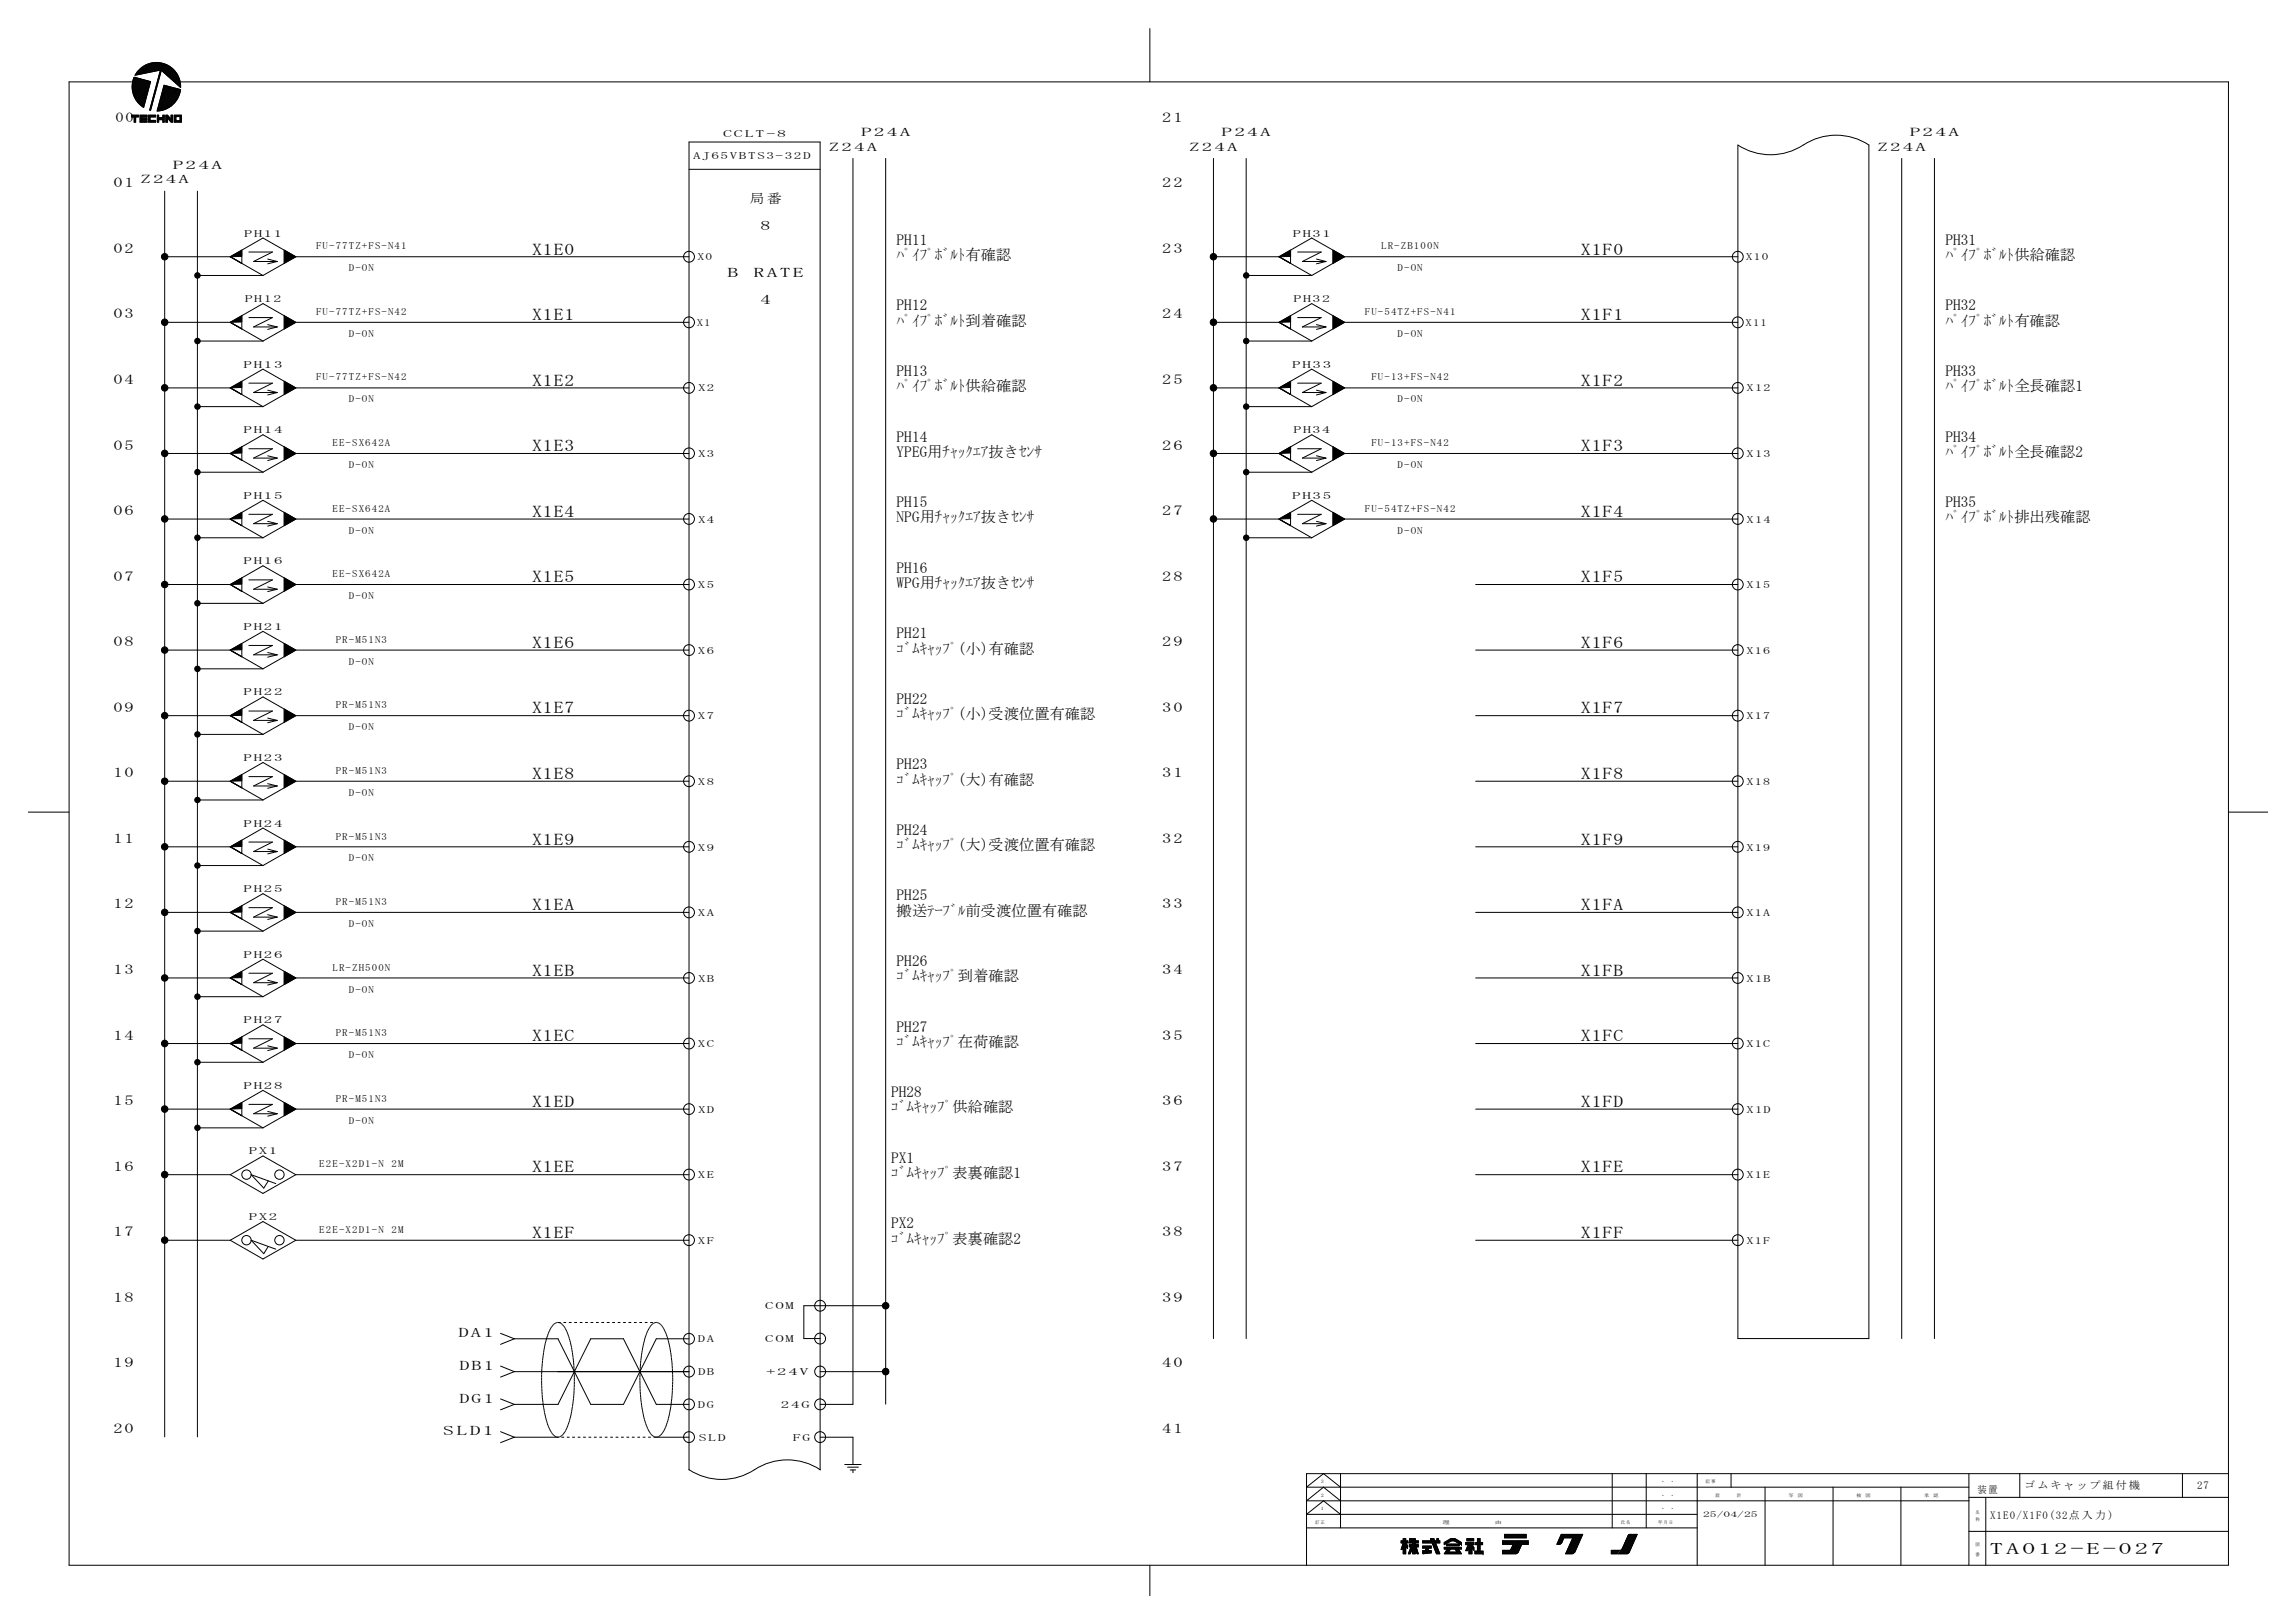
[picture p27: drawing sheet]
<svg xmlns="http://www.w3.org/2000/svg" width="420mm" height="297mm" viewBox="0 0 420 297" stroke-linecap="round" stroke-linejoin="round" font-family="sans-serif">
<defs><g id="words">
<g font-size="3">
<text x="97.4" y="46.6">X1E0</text>
<text x="289.4" y="46.6">X1F0</text>
<text x="97.4" y="58.6">X1E1</text>
<text x="289.4" y="58.6">X1F1</text>
<text x="97.4" y="70.6">X1E2</text>
<text x="289.4" y="70.6">X1F2</text>
<text x="97.4" y="82.6">X1E3</text>
<text x="289.4" y="82.6">X1F3</text>
<text x="97.4" y="94.6">X1E4</text>
<text x="289.4" y="94.6">X1F4</text>
<text x="97.4" y="106.6">X1E5</text>
<text x="289.4" y="106.6">X1F5</text>
<text x="97.4" y="118.6">X1E6</text>
<text x="289.4" y="118.6">X1F6</text>
<text x="97.4" y="130.6">X1E7</text>
<text x="289.4" y="130.6">X1F7</text>
<text x="97.4" y="142.6">X1E8</text>
<text x="289.4" y="142.6">X1F8</text>
<text x="97.4" y="154.6">X1E9</text>
<text x="289.4" y="154.6">X1F9</text>
<text x="97.4" y="166.6">X1EA</text>
<text x="289.4" y="166.6">X1FA</text>
<text x="97.4" y="178.6">X1EB</text>
<text x="289.4" y="178.6">X1FB</text>
<text x="97.4" y="190.6">X1EC</text>
<text x="289.4" y="190.6">X1FC</text>
<text x="97.4" y="202.6">X1ED</text>
<text x="289.4" y="202.6">X1FD</text>
<text x="97.4" y="214.6">X1EE</text>
<text x="289.4" y="214.6">X1FE</text>
<text x="97.4" y="226.6">X1EF</text>
<text x="289.4" y="226.6">X1FF</text>
</g>
<text font-size="2.9" x="364.3" y="284.4">TA0 12 -E -0 27</text>
<g font-size="2.8">
<text x="164.2" y="44.8">PH11</text>
<text x="164.2" y="47.6">ﾊﾟｲﾌﾟﾎﾞﾙﾄ有確認</text>
<text x="356.2" y="44.8">PH31</text>
<text x="356.2" y="47.6">ﾊﾟｲﾌﾟﾎﾞﾙﾄ供給確認</text>
<text x="164.2" y="56.8">PH12</text>
<text x="164.2" y="59.6">ﾊﾟｲﾌﾟﾎﾞﾙﾄ到着確認</text>
<text x="356.2" y="56.8">PH32</text>
<text x="356.2" y="59.6">ﾊﾟｲﾌﾟﾎﾞﾙﾄ有確認</text>
<text x="164.2" y="68.8">PH13</text>
<text x="164.2" y="71.6">ﾊﾟｲﾌﾟﾎﾞﾙﾄ供給確認</text>
<text x="356.2" y="68.8">PH33</text>
<text x="356.2" y="71.6">ﾊﾟｲﾌﾟﾎﾞﾙﾄ全長確認1</text>
<text x="164.2" y="80.8">PH14</text>
<text x="164.2" y="83.6">YPEG用ﾁｬｯｸｴｱ抜きｾﾝｻ</text>
<text x="356.2" y="80.8">PH34</text>
<text x="356.2" y="83.6">ﾊﾟｲﾌﾟﾎﾞﾙﾄ全長確認2</text>
<text x="164.2" y="92.8">PH15</text>
<text x="164.2" y="95.6">NPG用ﾁｬｯｸｴｱ抜きｾﾝｻ</text>
<text x="356.2" y="92.8">PH35</text>
<text x="356.2" y="95.6">ﾊﾟｲﾌﾟﾎﾞﾙﾄ排出残確認</text>
<text x="164.2" y="104.8">PH16</text>
<text x="164.2" y="107.6">WPG用ﾁｬｯｸｴｱ抜きｾﾝｻ</text>
<text x="164.2" y="116.8">PH21</text>
<text x="164.2" y="119.6">ｺﾞﾑｷｬｯﾌﾟ(小)有確認</text>
<text x="164.2" y="128.8">PH22</text>
<text x="164.2" y="131.6">ｺﾞﾑｷｬｯﾌﾟ(小)受渡位置有確認</text>
<text x="164.2" y="140.8">PH23</text>
<text x="164.2" y="143.6">ｺﾞﾑｷｬｯﾌﾟ(大)有確認</text>
<text x="164.2" y="152.8">PH24</text>
<text x="164.2" y="155.6">ｺﾞﾑｷｬｯﾌﾟ(大)受渡位置有確認</text>
<text x="164.2" y="164.8">PH25</text>
<text x="164.2" y="167.6">搬送ﾃｰﾌﾞﾙ前受渡位置有確認</text>
<text x="164.2" y="176.8">PH26</text>
<text x="164.2" y="179.6">ｺﾞﾑｷｬｯﾌﾟ到着確認</text>
<text x="164.2" y="188.8">PH27</text>
<text x="164.2" y="191.6">ｺﾞﾑｷｬｯﾌﾟ在荷確認</text>
<text x="163.2" y="200.8">PH28</text>
<text x="163.2" y="203.6">ｺﾞﾑｷｬｯﾌﾟ供給確認</text>
<text x="163.2" y="212.8">PX1</text>
<text x="163.2" y="215.6">ｺﾞﾑｷｬｯﾌﾟ表裏確認1</text>
<text x="163.2" y="224.8">PX2</text>
<text x="163.2" y="227.6">ｺﾞﾑｷｬｯﾌﾟ表裏確認2</text>
</g>
<g font-size="2.5">
<text x="21.2" y="22.3">00</text>
<text x="212.8" y="22.3">21</text>
<text x="20.8" y="34.3">01</text>
<text x="212.8" y="34.3">22</text>
<text x="20.8" y="46.3">02</text>
<text x="212.8" y="46.3">23</text>
<text x="20.8" y="58.3">03</text>
<text x="212.8" y="58.3">24</text>
<text x="20.8" y="70.3">04</text>
<text x="212.8" y="70.3">25</text>
<text x="20.8" y="82.3">05</text>
<text x="212.8" y="82.3">26</text>
<text x="20.8" y="94.3">06</text>
<text x="212.8" y="94.3">27</text>
<text x="20.8" y="106.3">07</text>
<text x="212.8" y="106.3">28</text>
<text x="20.8" y="118.3">08</text>
<text x="212.8" y="118.3">29</text>
<text x="20.8" y="130.3">09</text>
<text x="212.8" y="130.3">30</text>
<text x="20.8" y="142.3">10</text>
<text x="212.8" y="142.3">31</text>
<text x="20.8" y="154.3">11</text>
<text x="212.8" y="154.3">32</text>
<text x="20.8" y="166.3">12</text>
<text x="212.8" y="166.3">33</text>
<text x="20.8" y="178.3">13</text>
<text x="212.8" y="178.3">34</text>
<text x="20.8" y="190.3">14</text>
<text x="212.8" y="190.3">35</text>
<text x="20.8" y="202.3">15</text>
<text x="212.8" y="202.3">36</text>
<text x="20.8" y="214.3">16</text>
<text x="212.8" y="214.3">37</text>
<text x="20.8" y="226.3">17</text>
<text x="212.8" y="226.3">38</text>
<text x="20.8" y="238.3">18</text>
<text x="212.8" y="238.3">39</text>
<text x="20.8" y="250.3">19</text>
<text x="212.8" y="250.3">40</text>
<text x="20.8" y="262.3">20</text>
<text x="212.8" y="262.3">41</text>
</g>
<g font-size="2.4">
<text x="137.2" y="37.1">局 番</text>
<text x="139.2" y="42.1">8</text>
<text x="133.2" y="50.7">B</text>
<text x="138" y="50.7">RATE</text>
<text x="139.2" y="55.6">4</text>
<text x="83.9" y="244.7">DA1</text>
<text x="84.1" y="250.7">DB1</text>
<text x="84.1" y="256.7">DG1</text>
<text x="81.2" y="262.7">SLD1</text>
</g>
<g font-size="2.2">
<text x="151.7" y="27.6">Z 2 4 A</text>
<text x="157.6" y="24.9">P 2 4 A</text>
<text x="217.7" y="27.6">Z 2 4 A</text>
<text x="223.6" y="24.9">P 2 4 A</text>
<text x="343.7" y="27.6">Z 2 4 A</text>
<text x="349.6" y="24.9">P 2 4 A</text>
<text x="25.7" y="33.5">Z 2 4 A</text>
<text x="31.6" y="30.9">P 2 4 A</text>
</g>
<g font-size="2">
<text x="370.6" y="272.5">ゴ ム キ ャ ッ プ 組 付 機</text>
<text x="402.2" y="272.5">27</text>
<text x="364.4" y="278">X1E0/X1F0(32点 入 力 )</text>
</g>
<g font-size="1.8">
<text x="126.9" y="29">AJ65VBTS3-32D</text>
<text x="132.4" y="25.1">C C L T - 8</text>
<text x="44.7" y="43.3">P H11</text>
<text x="57.9" y="45.6">FU-77TZ+FS-N41</text>
<text x="127.7" y="47.6">X0</text>
<text x="236.7" y="43.3">P H31</text>
<text x="252.9" y="45.6">LR-ZB100N</text>
<text x="319.6" y="47.6">X10</text>
<text x="63.9" y="49.6">D-ON</text>
<text x="255.9" y="49.6">D-ON</text>
<text x="44.8" y="55.3">PH12</text>
<text x="57.9" y="57.6">FU-77TZ+FS-N42</text>
<text x="127.6" y="59.6">X1</text>
<text x="236.8" y="55.3">PH32</text>
<text x="249.9" y="57.6">FU-54TZ+FS-N41</text>
<text x="319.5" y="59.6">X11</text>
<text x="63.9" y="61.6">D-ON</text>
<text x="255.9" y="61.6">D-ON</text>
<text x="44.6" y="67.3">PH13</text>
<text x="57.9" y="69.6">FU-77TZ+FS-N42</text>
<text x="127.8" y="71.6">X2</text>
<text x="236.6" y="67.3">PH33</text>
<text x="251.1" y="69.6">FU-13+FS-N42</text>
<text x="319.7" y="71.6">X12</text>
<text x="63.9" y="73.6">D-ON</text>
<text x="255.9" y="73.6">D-ON</text>
<text x="44.6" y="79.3">PH14</text>
<text x="60.9" y="81.6">EE-SX642A</text>
<text x="127.8" y="83.7">X3</text>
<text x="236.8" y="79.3">PH34</text>
<text x="251.1" y="81.6">FU-13+FS-N42</text>
<text x="319.7" y="83.7">X13</text>
<text x="63.9" y="85.6">D-ON</text>
<text x="255.9" y="85.6">D-ON</text>
<text x="44.6" y="91.3">PH15</text>
<text x="60.9" y="93.6">EE-SX642A</text>
<text x="127.8" y="95.7">X4</text>
<text x="236.6" y="91.3">PH35</text>
<text x="249.9" y="93.6">FU-54TZ+FS-N42</text>
<text x="319.7" y="95.7">X14</text>
<text x="63.9" y="97.6">D-ON</text>
<text x="255.9" y="97.6">D-ON</text>
<text x="44.6" y="103.3">PH 1 6</text>
<text x="60.9" y="105.6">EE-SX642A</text>
<text x="127.8" y="107.7">X5</text>
<text x="319.7" y="107.7">X15</text>
<text x="63.9" y="109.6">D-ON</text>
<text x="44.6" y="115.3">PH 2 1</text>
<text x="61.5" y="117.6">PR-M51N3</text>
<text x="127.8" y="119.6">X6</text>
<text x="319.7" y="119.6">X16</text>
<text x="63.9" y="121.6">D-ON</text>
<text x="44.6" y="127.3">PH 2 2</text>
<text x="61.5" y="129.6">PR-M51N3</text>
<text x="127.8" y="131.6">X7</text>
<text x="319.7" y="131.6">X17</text>
<text x="63.9" y="133.6">D-ON</text>
<text x="44.6" y="139.3">PH 2 3</text>
<text x="61.5" y="141.6">PR-M51N3</text>
<text x="127.8" y="143.6">X8</text>
<text x="319.7" y="143.6">X18</text>
<text x="63.9" y="145.6">D-ON</text>
<text x="44.6" y="151.3">PH 2 4</text>
<text x="61.5" y="153.6">PR-M51N3</text>
<text x="127.8" y="155.7">X9</text>
<text x="319.7" y="155.7">X19</text>
<text x="63.9" y="157.6">D-ON</text>
<text x="44.6" y="163.3">PH 2 5</text>
<text x="61.5" y="165.7">PR-M51N3</text>
<text x="127.8" y="167.7">XA</text>
<text x="319.7" y="167.7">X1A</text>
<text x="63.9" y="169.7">D-ON</text>
<text x="44.6" y="175.3">PH26</text>
<text x="60.9" y="177.7">LR-ZH500N</text>
<text x="127.8" y="179.6">XB</text>
<text x="319.7" y="179.6">X1B</text>
<text x="63.9" y="181.7">D-ON</text>
<text x="44.6" y="187.3">PH 2 7</text>
<text x="61.5" y="189.7">PR-M51N3</text>
<text x="127.8" y="191.6">XC</text>
<text x="319.7" y="191.6">X1C</text>
<text x="63.9" y="193.7">D-ON</text>
<text x="44.6" y="199.3">PH28</text>
<text x="61.5" y="201.7">PR-M51N3</text>
<text x="127.8" y="203.6">XD</text>
<text x="319.7" y="203.6">X1D</text>
<text x="63.9" y="205.7">D-ON</text>
<text x="45.5" y="211.2">PX 1</text>
<text x="58.5" y="213.7">E2E-X2D1-N</text>
<text x="71.7" y="213.7">2M</text>
<text x="127.8" y="215.6">XE</text>
<text x="319.7" y="215.6">X1E</text>
<text x="45.5" y="223.2">PX 2</text>
<text x="58.5" y="225.7">E2E-X2D1-N</text>
<text x="71.7" y="225.7">2M</text>
<text x="127.8" y="227.6">XF</text>
<text x="319.7" y="227.6">X1F</text>
<text x="140.1" y="239.6">C O M</text>
<text x="127.8" y="245.7">DA</text>
<text x="140.1" y="245.6">C O M</text>
<text x="127.8" y="251.7">DB</text>
<text x="140.2" y="251.7">+ 2 4 V</text>
<text x="127.8" y="257.7">DG</text>
<text x="143" y="257.7">2 4G</text>
<text x="127.9" y="263.7">SLD</text>
<text x="145.2" y="263.7">FG</text>
<text x="362" y="273.2">装置</text>
</g>
<text font-size="1.5" x="311.8" y="277.6">25/04/25</text>
<g font-size=".9">
<text x="241.7" y="273.9">２</text>
<text x="241.7" y="271.5">３</text>
<text x="312.3" y="271.5">記 事</text>
<text x="314.1" y="273.9">設 　 　 　 計</text>
<text x="240.8" y="278.9">訂 正</text>
<text x="241.7" y="276.4">１</text>
<text x="264.1" y="278.9">理</text>
<text x="273.7" y="278.9">由</text>
<text x="296.7" y="278.9">氏 名</text>
<text x="303.6" y="278.9">年 月 日</text>
<text x="361.6" y="278.3">称</text>
<text x="361.6" y="277.1">名</text>
<text x="361.6" y="284.8">番</text>
<text x="361.6" y="283">図</text>
</g>
<g font-size=".8">
<text x="304" y="273.9">・</text>
<text x="304" y="271.5">・</text>
<text x="305.7" y="273.9">・</text>
<text x="305.7" y="271.5">・</text>
<text x="327.4" y="273.9">写</text>
<text x="329.1" y="273.9">図</text>
<text x="339.9" y="273.9">検</text>
<text x="341.5" y="273.9">図</text>
<text x="352.3" y="273.9">承</text>
<text x="354" y="273.9">認</text>
<text x="304" y="276.4">・</text>
<text x="305.7" y="276.4">・</text>
</g>
</g></defs>
<g fill="#000">
<path d="M42.2 47l2.1 1.2zM42.2 59l2.1 1.2zM42.2 47l2.1-1.2v1.1zM42.2 59l2.1-1.2v1.1zM52 45.8l2.2 1.2-2.2 1.2zM52 57.8l2.2 1.2-2.2 1.2zM234.2 47l2.1 1.2zM234.2 59l2.1 1.2zM234.2 47l2.1-1.2v1.1zM234.2 59l2.1-1.2v1.1zM244 45.8l2.2 1.2-2.2 1.2zM244 57.8l2.2 1.2-2.2 1.2z"/>
<path d="M42.2 71l2.1 1.2zM42.2 71l2.1-1.2v1.1zM52 69.8l2.2 1.2-2.2 1.2zM234.2 71l2.1 1.2zM234.2 71l2.1-1.2v1.1zM244 69.8l2.2 1.2-2.2 1.2zM42.2 83l2.1 1.2zM42.2 95l2.1 1.2zM42.2 83l2.1-1.2v1.1zM42.2 95l2.1-1.2v1.1zM52 81.8l2.2 1.2-2.2 1.2zM52 93.8l2.2 1.2-2.2 1.2z"/>
<path d="M234.2 83l2.1 1.2zM234.2 95l2.1 1.2zM234.2 83l2.1-1.2v1.1zM234.2 95l2.1-1.2v1.1zM244 81.8l2.2 1.2-2.2 1.2zM244 93.8l2.2 1.2-2.2 1.2zM42.2 107l2.1 1.2zM42.2 119l2.1 1.2zM42.2 107l2.1-1.2v1.1zM42.2 119l2.1-1.2v1.1zM52 105.8l2.2 1.2-2.2 1.2zM52 117.8l2.2 1.2-2.2 1.2z"/>
<path d="M42.2 131l2.1 1.2zM42.2 131l2.1-1.2v1.1zM52 129.8l2.2 1.2-2.2 1.2zM42.2 143l2.1 1.2zM42.2 155l2.1 1.2zM42.2 143l2.1-1.2v1.1zM42.2 155l2.1-1.2v1.1zM52 141.8l2.2 1.2-2.2 1.2zM52 153.8l2.2 1.2-2.2 1.2zM42.2 167l2.1 1.2zM42.2 179l2.1 1.2zM42.2 167l2.1-1.2v1.1z"/>
<path d="M42.2 179l2.1-1.2v1.1zM52 165.8l2.2 1.2-2.2 1.2zM52 177.8l2.2 1.2-2.2 1.2zM42.2 191l2.1 1.2zM42.2 191l2.1-1.2v1.1zM52 189.8l2.2 1.2-2.2 1.2zM42.2 203l2.1 1.2zM42.2 203l2.1-1.2v1.1zM52 201.8l2.2 1.2-2.2 1.2z"/>
<circle cx="30.1" cy="59" r=".6"/>
<circle cx="30.1" cy="47" r=".59"/>
<circle cx="36.2" cy="50.4" r=".49"/>
<circle cx="222.1" cy="59" r=".6"/>
<circle cx="222.2" cy="47" r=".59"/>
<circle cx="228.2" cy="50.4" r=".49"/>
<circle cx="30.1" cy="71" r=".6"/>
<circle cx="36.2" cy="74.4" r=".5"/>
<circle cx="36.2" cy="62.4" r=".49"/>
<circle cx="222.1" cy="71" r=".6"/>
<circle cx="228.2" cy="74.4" r=".5"/>
<circle cx="228.2" cy="62.4" r=".49"/>
<circle cx="30.1" cy="83" r=".6"/>
<circle cx="30.1" cy="95" r=".6"/>
<circle cx="36.2" cy="86.4" r=".5"/>
<circle cx="36.2" cy="98.4" r=".5"/>
<circle cx="222.1" cy="83" r=".6"/>
<circle cx="222.2" cy="95" r=".6"/>
<circle cx="228.2" cy="98.4" r=".5"/>
<circle cx="228.2" cy="86.4" r=".5"/>
<circle cx="30.1" cy="119" r=".6"/>
<circle cx="30.1" cy="107" r=".6"/>
<circle cx="36.2" cy="110.4" r=".5"/>
<circle cx="30.1" cy="131" r=".6"/>
<circle cx="36.2" cy="122.4" r=".5"/>
<circle cx="36.2" cy="134.4" r=".5"/>
<circle cx="30.1" cy="143" r=".59"/>
<circle cx="30.1" cy="155" r=".59"/>
<circle cx="36.2" cy="146.4" r=".5"/>
<circle cx="36.2" cy="158.4" r=".49"/>
<circle cx="30.1" cy="179" r=".59"/>
<circle cx="30.1" cy="167" r=".59"/>
<circle cx="36.2" cy="170.4" r=".49"/>
<circle cx="30.1" cy="191" r=".6"/>
<circle cx="36.2" cy="194.4" r=".49"/>
<circle cx="36.2" cy="182.4" r=".49"/>
<circle cx="30.1" cy="215" r=".6"/>
<circle cx="30.1" cy="203" r=".6"/>
<circle cx="36.2" cy="206.4" r=".5"/>
<circle cx="30.1" cy="227" r=".6"/>
<circle cx="162.1" cy="239" r=".6"/>
<circle cx="162.1" cy="251" r=".6"/>
</g>
<g fill="none" stroke="#000" stroke-width=".18">
<path d="M24.5 14.2h.2l2.9 .7-1.3 4.8a4.5 4.5 0 0 1-1.8-5.5zM24.6 14.1l-.1 .2M24.7 14.2l-.3 .3M24.8 14.2l-.4 .5M24.9 14.2l-.6 .6M25 14.2l-.7 .8h-11.7v271.5h395.4v-271.5h-374.9M25.1 14.3l-.9 .9M25.2 14.3l-1 1M25.3 14.3l-1.1 1.1M25.4 14.4l-1.2 1.2M25.5 14.4l-1.3 1.3M25.5 12.7a4.4 4.4 0 0 1 4.9-.9 4.4 4.4 0 0 1 2.7 4.2l-3.6-3.1-1.9 7.3h-.2l2-7.4-4.7 1z"/>
<path d="M25.6 14.4l-1.4 1.4M25.7 14.4l-1.5 1.6M25.8 14.5l-1.6 1.6M25.9 14.5l-1.7 1.7M26 14.5l-1.8 1.8M26 12.3l-1 1M26.1 14.5l-1.9 1.9M26.2 14.6l-2 1.9M26.3 14.6l-2 2.1M26.3 19.6h.1M26.4 19.4l-.2 .2M26.4 14.6l-2.1 2.1"/>
<path d="M26.4 12l-1.6 1.6M26.4 19.3l-.3 .3M26.5 19.1l-.4 .4M26.5 18.9l-.5 .6M26.5 14.6l-2.2 2.3M26.6 18.8l-.7 .6M26.6 18.6l-.8 .7M26.6 14.7l-2.3 2.3M26.7 11.9l-1.9 1.9M26.7 18.4l-.9 .9M26.7 18.2l-1 1M26.7 14.7l-2.3 2.4"/>
<path d="M26.7 18.1l-1.1 1.1M26.8 17.9l-1.2 1.2M26.8 14.7l-2.4 2.5M26.8 17.7l-1.3 1.3M26.9 17.5l-1.4 1.5M26.9 11.8l-1.9 1.9M26.9 14.8l-2.5 2.5M26.9 17.4l-1.5 1.5M27 17.2l-1.7 1.7M27 14.8l-2.6 2.6M27 17l-1.7 1.8M27.1 16.9l-1.9 1.8"/>
<path d="M27.1 11.7l-2 2M27.1 16.7l-1.9 1.9M27.1 14.8l-2.6 2.6M27.1 16.5l-2 2.1M27.2 16.3l-2.2 2.2M27.2 14.8l-2.7 2.7M27.2 16.2l-2.2 2.2M27.3 11.6l-2 2.1M27.3 16l-2.4 2.4M27.3 14.9l-2.8 2.7M27.3 15.8l-2.4 2.5M27.4 15.7l-2.6 2.5"/>
<path d="M27.4 14.9l-2.8 2.8M27.4 15.5l-2.6 2.6M27.5 15.3l-2.7 2.7M27.5 11.6l-2.1 2M27.5 14.9l-2.9 2.9M27.5 15.2l-2.8 2.7M27.6 15l-2.9 2.9M27.6 20l-.2 .2M27.7 11.5l-2.1 2.1M27.7 19.8l-.3 .3M27.7 19.6l-.2 .3M27.8 19.5l-.3 .2"/>
<path d="M27.8 11.5l-2.1 2.1M27.8 19.3l-.2 .3M27.9 19.1l-.3 .3M27.9 18.9l-.2 .3M27.9 11.5l-2 2M27.9 18.8l-.2 .2M28 18.6l-.3 .3M28.1 18.4l-.3 .3M28.1 11.5l-2 2M28.1 18.2l-.3 .3M28.1 18.1l-.2 .3M28.2 17.9l-.3 .3"/>
<path d="M28.2 11.5l-2 2M28.2 17.7l-.2 .3M28.3 17.6l-.3 .2M28.3 17.4l-.2 .3M28.4 11.4l-2 2M28.4 17.2l-.3 .3M28.4 17l-.2 .3M28.5 16.9l-.3 .2M28.5 11.4l-2 2M28.5 16.7l-.3 .3M28.6 16.5l-.3 .3M28.6 16.4l-.3 .2"/>
<path d="M28.6 11.4l-1.9 2M28.6 16.2l-.2 .3M28.7 16l-.3 .3M28.8 11.4l-2 1.9M28.8 15.9l-.3 .2M28.8 15.7l-.3 .2M28.8 15.5l-.2 .3M28.9 11.4l-1.9 1.9M28.9 15.3l-.3 .3M28.9 15.2l-.3 .2M29 15l-.3 .3M29 11.5l-1.8 1.8"/>
<path d="M29 14.8l-.2 .3M29.1 14.6l-.3 .3M29.1 11.5l-1.8 1.8M29.1 14.5l-.3 .2M29.2 14.3l-.3 .3M29.2 14.1l-.3 .3M29.2 11.5l-1.7 1.7M29.2 14l-.2 .2M29.3 13.8l-.3 .3M29.3 11.5l-1.7 1.7M29.3 13.6l-.2 .3M29.4 13.4l-.3 .3"/>
<path d="M29.4 11.5l-1.6 1.6M29.4 13.3l-.2 .2M29.5 13.1l-.3 .3M29.6 11.5l-1.7 1.6M29.6 11.6l-1.5 1.5M29.7 11.6l-1.4 1.5M29.9 11.6l-1.5 1.4M29.9 11.6l-1.3 1.4M30 11.7l-1.2 1.3M30.1 15.6l-.1 .1M30.1 11.7l-1.2 1.2M30.2 15.6l-.3 .3"/>
<path d="M30.2 11.7l-1.1 1.2M30.3 15.7l-.4 .4M30.3 11.8l-1.1 1.1M30.4 11.8l-1.1 1M30.4 15.7l-.5 .5M30.5 11.8l-1.2 1.2M30.5 15.7l-.7 .7M30.6 11.9l-1.3 1.3M30.6 15.7l-.8 .9M30.7 11.9l-1.1 1.1M30.7 15.8l-1 .9M30.7 12l-1 1"/>
<path d="M30.8 15.8l-1.1 1.1M30.8 12l-1.1 1.1M30.9 15.8l-1.3 1.3M30.9 12l-1.1 1.1M31 12.1l-1.1 1.1M31 15.9l-1.4 1.4M31.1 12.1l-1.1 1.2M31.1 15.9l-1.6 1.5M31.1 12.2l-1.1 1.1M31.2 15.9l-1.7 1.7M31.2 12.3l-1.1 1.1M31.3 12.3l-1.1 1.1"/>
<path d="M31.3 15.9l-1.9 1.9M31.4 12.4l-1.2 1.1M31.4 16l-2 1.9M31.4 12.4l-1.1 1.1M31.5 16l-2.2 2.1M31.5 12.5l-1.1 1.1M31.6 12.5l-1.2 1.2M31.6 16l-2.3 2.3M31.6 12.6l-1.1 1.1M31.7 16l-2.4 2.5M31.7 12.7l-1.1 1.1M31.8 12.7l-1.2 1.1"/>
<path d="M31.8 16.1l-2.6 2.5M31.8 12.8l-1.1 1.1M31.9 16.1l-2.7 2.7M31.9 12.8l-1.1 1.2M31.9 12.9l-1.1 1.1M32 13l-1.1 1.1M32 16.1l-2.9 2.9M32.1 13l-1.1 1.1M32.1 16.1l-3 3.1M32.1 13.1l-1.1 1.1M32.2 13.2l-1.1 1M32.2 16.2l-3.2 3.1"/>
<path d="M32.2 18.6l-.9 .8M32.2 13.3l-1 1M32.3 16.2l-3.3 3.3M32.3 13.3l-1.1 1.1M32.3 13.4l-1 1M32.4 16.2l-3.5 3.5M32.4 13.5l-1 1M32.5 18.2l-1.6 1.5M32.5 13.6l-1 1M32.5 16.3l-3.6 3.5M32.5 13.7l-.9 1M32.6 13.8l-1 .9"/>
<path d="M32.6 16.3l-3.8 3.7M32.6 17.9l-1.9 1.9M32.6 13.9l-.9 .9M32.6 13.9l-.8 .9M32.7 16.3l-3.9 3.9M32.7 14l-.9 .9M32.7 17.7l-2.3 2.3M32.7 14.1l-.8 .9M32.8 14.2l-.8 .8M32.8 16.3l-4 4a4.2 4.2 0 0 0 4.2-3.9M32.8 17.4l-2.6 2.6M32.8 14.3l-.8 .8"/>
<path d="M32.8 14.4l-.7 .7M32.9 17.3l-2.9 2.8M32.9 14.5l-.7 .7M32.9 16.4l-4 3.9M32.9 14.6l-.7 .7M32.9 17.1l-3.1 3.1M32.9 14.7l-.6 .6M32.9 16.4l-2.9-.8-1.2 4.7M32.9 14.8l-.5 .6M33 16.9l-3.3 3.3M33 14.9l-.6 .5M33 16.4l-3.9 3.9"/>
<path d="M33 16.7l-3.5 3.5M33 15.1l-.4 .5M33 15l-.5 .5M33 15.2l-.4 .4M33 16.6l-3.7 3.7M33 16.4l-3.8 3.9M33.1 15.3l-.4 .4M33.1 15.4l-.3 .3M33.1 15.9l-.1 .1M33.1 15.7l-.2 .2M33.1 15.5l-.3 .3M33.1 15.8l-.1 .1"/>
<path d="M210.5 5.2v9.8M24.2 21.1l-.1 .1M24.3 21.1l-.2 .3M24.5 21.1l-.4 .3M24.6 21.1l-.3 .3M24.7 21.1l-.3 .3M24.8 22.2l-.1 .2M24.8 22.1l-.2 .3M24.8 22l-.2 .2M24.8 21.8l-.2 .3M24.8 21.7l-.2 .3M24.8 21.6l-.2 .2"/>
<path d="M24.8 21.5l-.2 .2M24.8 21.1l-.3 .3M25 21.1l-.4 .4M25.1 21.1l-.5 .5M25.2 21.1l-.3 .3M25.3 21.1v.3h-.5v1h-.2M25.3 21.1h-1.2v.3h.5v1M25.3 21.3v.1M25.3 21.2l-.2 .2M25.3 21.1l-.3 .3M25.6 22.4h1.3M25.6 21.1v1.3"/>
<path d="M25.6 21.1h1.3M25.7 21.1h-.1M25.8 21.1l-.2 .1M25.9 21.1l-.3 .3M26 21.6h.9v.3h-.9v.2h.9M26 22l-.4 .4M26 21.9l-.4 .3M26 21.5l-.4 .3M26 21.4l-.4 .3M26 22.1l-.2 .3M26 21.1l-.4 .4M26 21.6l-.4 .4"/>
<path d="M26.2 22.1l-.3 .3M26.2 21.1l-.6 .5M26.2 21.6l-.6 .5M26.3 21.1l-.3 .3M26.3 22.1l-.3 .3M26.3 21.6l-.3 .3M26.4 22.1l-.3 .3M26.4 21.1l-.3 .3M26.4 21.6l-.3 .3M26.5 22.1l-.2 .3M26.5 21.1l-.2 .3M26.6 21.6l-.3 .3"/>
<path d="M26.7 22.1l-.3 .3M26.7 21.6l-.3 .3M26.7 21.1l-.3 .3M26.8 22.1l-.3 .3M26.8 21.1l-.3 .3M26.8 21.6l-.3 .3M26.9 22.3v.1M26.9 22.2l-.1 .2M26.9 22.1l-.2 .3M26.9 21.1v.3M26.9 22.1v.3M26.9 21.7l-.1 .2"/>
<path d="M26.9 21.3v.1M26.9 21.2l-.1 .2M26.9 21.1l-.3 .3M26.9 21.4h-.9v.2M26.9 21.8v.1M26.9 21.6l-.3 .3M27.2 21.1h1.3M27.2 21.1v1.3M27.2 21.1h.1M27.4 21.1l-.2 .1M27.5 22l-.3 .2M27.5 21.8l-.3 .3"/>
<path d="M27.5 21.7l-.3 .3M27.5 21.6l-.3 .2M27.5 21.5l-.3 .2M27.5 21.1l-.3 .3M27.5 22l-.3 .4M27.6 20.1l-.1 .1M27.6 21.1l-.4 .4M27.7 22l-.4 .4M27.7 21.1l-.5 .5M27.8 22l-.3 .4M27.9 21.1l-.4 .3M27.9 22l-.3 .4"/>
<path d="M28 21.1l-.3 .3M28 22l-.3 .4M28.1 21.1l-.3 .3M28.2 22l-.4 .4M28.2 21.1l-.3 .3M28.3 22l-.3 .4M28.4 21.1l-.4 .3M28.4 22l-.3 .4M28.5 21.1v.3h-1v.6h1v.4h-1.3M28.5 22.2l-.1 .2M28.5 22.1l-.3 .3M28.5 21.3l-.1 .1"/>
<path d="M28.5 21.2l-.2 .2M28.5 21.1l-.3 .3M28.8 22.4h.3v-.5h.7v.5M28.8 21.1h.3M28.8 21.1v1.3M28.8 21.1h.1M28.9 21.1l-.1 .1M29.1 22.2l-.2 .2M29.1 22.1l-.3 .3M29.1 22l-.3 .2M29.1 21.1v.4h.7v-.4h.3M29.1 21.5l-.3 .2"/>
<path d="M29.1 21.4l-.3 .2M29.1 21.2l-.3 .3M29.1 21.1l-.3 .3M29.1 21.5l-.3 .3M29.2 21.5l-.4 .5M29.4 21.5l-.6 .6M29.5 21.5l-.4 .4M29.6 21.5l-.4 .4M29.7 21.5l-.3 .4M29.8 22.4h.3M29.9 21.1l-.1 .1M30.1 21.1v1.3"/>
<path d="M30.1 22.3l-.1 .1M30.1 21.2l-.3 .3M30.1 22.2l-.2 .2M30.1 21.1l-.3 .2M30.1 22.1l-.3 .3M30.1 22l-.3 .2M30.1 21.8l-.3 .3M30.1 21.7l-.3 .3M30.1 21.6l-.4 .3M30.1 21.5l-.5 .4M30.1 21.3l-.6 .6M30.2 35v228"/>
<path d="M30.4 22.4h.3v-.8l.6 .8h.3M30.4 21.1v1.3M30.4 21.1h.3l.6 .8v-.8h.3M30.4 21.1h.1M30.5 21.1l-.1 .1M30.6 21.1l-.2 .3M30.7 22.3l-.1 .1M30.7 22.2l-.2 .2M30.7 22l-.3 .4M30.7 21.9l-.3 .3M30.7 21.8l-.3 .3M30.7 21.7l-.3 .3"/>
<path d="M30.7 21.1l-.3 .4M30.8 21.2l-.4 .4M30.8 21.3l-.4 .4M30.9 21.3l-.5 .5M30.9 21.4l-.2 .2M31 21.5l-.2 .2M31.1 21.5l-.3 .3M31.1 21.6l-.2 .2M31.2 21.7l-.2 .2M31.2 21.8l-.2 .2M31.3 21.8l-.2 .2M31.4 21.1h-.1"/>
<path d="M31.5 21.1l-.2 .2M31.6 21.1v1.3M31.6 22.3v.1M31.6 21.3l-.3 .4M31.6 22.2l-.1 .2M31.6 21.2l-.3 .3M31.6 22.1l-.2 .3M31.6 21.1l-.3 .3M31.6 22l-.3 .3M31.6 21.8l-.4 .4M31.6 21.5l-.3 .3M31.6 21.7l-.4 .5"/>
<path d="M31.6 21.6l-.5 .5M31.9 21.1h1.3M31.9 21.1v1.3M32 21.1h-.1M32.1 21.1l-.2 .1M32.2 22.1l-.3 .3M32.2 22.1h.8M32.2 22l-.3 .2M32.2 21.8l-.3 .3M32.2 21.7l-.3 .3M32.2 21.6l-.3 .2M32.2 21.5l-.3 .2"/>
<path d="M32.2 21.4l-.3 .2M32.2 21.3h.8M32.2 21.3v.8M32.2 21.1l-.3 .3M32.3 22.1l-.2 .3M32.3 21.1l-.4 .4M32.5 22.1l-.3 .3M32.5 21.1l-.3 .2M32.6 22.1l-.3 .3M32.6 21.1l-.3 .2M32.7 22.1l-.3 .3M32.7 21.1l-.2 .2"/>
<path d="M32.8 22.1l-.2 .3M32.8 21.1l-.2 .2M32.9 22.1l-.2 .3M33 21.3v.8M33 21.1l-.3 .2M33.1 21.1l-.3 .2M33.2 21.1v1.3h-1.3M33.2 22.2l-.1 .2M33.2 22.1l-.3 .3M33.2 22l-.4 .4M33.2 21.8l-.2 .3M33.2 21.7l-.2 .3"/>
<path d="M33.2 21.6l-.2 .2M33.2 21.5l-.2 .2M33.2 21.3l-.2 .3M33.2 21.2l-.2 .3M33.2 21.1l-.2 .2M36.1 35v228M126.1 31h24M156.2 29v228h-6.1M162.1 29v228M222.2 29v216M228.1 29v216M330.1 26.5a10.9 10.9 0 0 1-11.9 0v218.5h23.9v-218.5a10.9 10.9 0 0 0-11.9 0"/>
<path d="M348.2 29v216M354.1 29v216M30.2 47h12M30.2 59h12M36.1 50.4h12M42.2 47l2.1-1.2v1.1zM42.2 47l2.1 1.2zM42.2 59l2.1-1.2v1.1zM42.2 59l2.1 1.2zM42.2 47l5.9 3.4M42.2 47l5.9-3.4 6.1 3.4M42.2 59l5.9 3.4"/>
<path d="M42.2 59l5.9-3.4 6.1 3.4M44.3 45.8v2.4M44.3 57.8v2.4M45.6 46.1h4.3l-3.5 1.8h4.3M45.6 58.1h4.3l-3.5 1.7h4.3M49 47.4l1.7 .5M49 59.4l1.7 .4M50.7 47.9l-1.7 .4M50.7 59.8l-1.7 .5M52 45.8l2.2 1.2-2.2 1.2zM52 57.8l2.2 1.2-2.2 1.2zM52 45.8v2.4"/>
<path d="M52 57.8v2.4M54.2 47h71.9M54.2 59h71.9M54.2 47l-6.1 3.4M54.2 59l-6.1 3.4M222.2 47h12M222.2 59h12M228.1 50.4h12M234.2 47l2.1 1.2zM234.2 47l2.1-1.2v1.1zM234.2 59l2.1 1.2zM234.2 59l2.1-1.2v1.1z"/>
<path d="M234.2 47l5.9-3.4 6.1 3.4M234.2 47l5.9 3.4M234.2 59l5.9-3.4 6.1 3.4M234.2 59l5.9 3.4M236.3 45.8v2.4M236.3 57.8v2.4M237.6 46.1h4.3l-3.5 1.8h4.3M237.6 58.1h4.3l-3.5 1.7h4.3M241 47.4l1.7 .5M241 59.4l1.7 .4M242.7 47.9l-1.7 .4M242.7 59.8l-1.7 .5"/>
<path d="M244 45.8l2.2 1.2-2.2 1.2zM244 57.8l2.2 1.2-2.2 1.2zM244 45.8v2.4M244 57.8v2.4M246.2 47h72M246.2 59h72M246.2 47l-6.1 3.4M246.2 59l-6.1 3.4M30.2 71h12M36.1 62.4h12M36.1 74.4h12M42.2 71l2.1-1.2v1.1z"/>
<path d="M42.2 71l2.1 1.2zM42.2 71l5.9 3.4M42.2 71l5.9-3.4 6.1 3.4M44.3 69.8v2.4M45.6 70.1h4.3l-3.5 1.7h4.3M49 71.4l1.7 .4M50.7 71.8l-1.7 .5M52 69.8l2.2 1.2-2.2 1.2zM52 69.8v2.4M54.2 71h71.9M54.2 71l-6.1 3.4M222.2 71h12"/>
<path d="M228.1 62.4h12M228.1 74.4h12M234.2 71l2.1 1.2zM234.2 71l2.1-1.2v1.1zM234.2 71l5.9-3.4 6.1 3.4M234.2 71l5.9 3.4M236.3 69.8v2.4M237.6 70.1h4.3l-3.5 1.7h4.3M241 71.4l1.7 .4M242.7 71.8l-1.7 .5M244 69.8l2.2 1.2-2.2 1.2zM244 69.8v2.4"/>
<path d="M246.2 71h72M246.2 71l-6.1 3.4M30.2 83h12M30.2 95h12M36.1 86.4h12M36.1 98.4h12M42.2 83l2.1-1.2v1.1zM42.2 83l2.1 1.2zM42.2 95l2.1-1.2v1.1zM42.2 95l2.1 1.2zM42.2 83l5.9 3.4M42.2 83l5.9-3.4 6.1 3.4"/>
<path d="M42.2 95l5.9 3.4M42.2 95l5.9-3.4 6.1 3.4M44.3 81.8v2.4M44.3 93.8v2.4M45.6 82.1h4.3l-3.5 1.7h4.3M45.6 94.1h4.3l-3.5 1.7h4.3M49 83.4l1.7 .4M49 95.4l1.7 .4M50.7 83.8l-1.7 .5M50.7 95.8l-1.7 .5M52 81.8l2.2 1.2-2.2 1.2zM52 93.8l2.2 1.2-2.2 1.2z"/>
<path d="M52 81.8v2.4M52 93.8v2.4M54.2 83h71.9M54.2 95h71.9M54.2 83l-6.1 3.4M54.2 95l-6.1 3.4M222.2 83h12M222.2 95h12M228.1 86.4h12M228.1 98.4h12M234.2 83l2.1 1.2zM234.2 83l2.1-1.2v1.1z"/>
<path d="M234.2 95l2.1 1.2zM234.2 95l2.1-1.2v1.1zM234.2 83l5.9-3.4 6.1 3.4M234.2 83l5.9 3.4M234.2 95l5.9-3.4 6.1 3.4M234.2 95l5.9 3.4M236.3 81.8v2.4M236.3 93.8v2.4M237.6 82.1h4.3l-3.5 1.7h4.3M237.6 94.1h4.3l-3.5 1.7h4.3M241 83.4l1.7 .4M241 95.4l1.7 .4"/>
<path d="M242.7 83.8l-1.7 .5M242.7 95.8l-1.7 .5M244 81.8l2.2 1.2-2.2 1.2zM244 93.8l2.2 1.2-2.2 1.2zM244 81.8v2.4M244 93.8v2.4M246.2 83h72M246.2 95h72M246.2 83l-6.1 3.4M246.2 95l-6.1 3.4M30.2 107h12M30.2 119h12"/>
<path d="M36.1 110.4h12M42.2 107l2.1-1.2v1.1zM42.2 107l2.1 1.2zM42.2 119l2.1-1.2v1.1zM42.2 119l2.1 1.2zM42.2 107l5.9 3.4M42.2 107l5.9-3.5 6.1 3.5M42.2 119l5.9 3.4M42.2 119l5.9-3.5 6.1 3.5M44.3 105.8v2.4M44.3 117.8v2.4M45.6 106.1h4.3l-3.5 1.7h4.3"/>
<path d="M45.6 118.1h4.3l-3.5 1.7h4.3M49 107.4l1.7 .4M49 119.4l1.7 .4M50.7 107.8l-1.7 .5M50.7 119.8l-1.7 .5M52 105.8l2.2 1.2-2.2 1.2zM52 117.8l2.2 1.2-2.2 1.2zM52 105.8v2.4M52 117.8v2.4M54.2 107h71.9M54.2 119h71.9M54.2 107l-6.1 3.4"/>
<path d="M54.2 119l-6.1 3.4M270.2 107h48M270.2 119h48M30.2 131h12M36.1 122.4h12M36.1 134.4h12M42.2 131l2.1-1.2v1.1zM42.2 131l2.1 1.2zM42.2 131l5.9 3.4M42.2 131l5.9-3.4 6.1 3.4M44.3 129.8v2.4M45.6 130.1h4.3l-3.5 1.7h4.3"/>
<path d="M49 131.4l1.7 .4M50.7 131.8l-1.7 .5M52 129.8l2.2 1.2-2.2 1.2zM52 129.8v2.4M54.2 131h71.9M54.2 131l-6.1 3.4M270.2 131h48M5.1 148.6h7.5M30.2 143h12M30.2 155h12M36.1 146.4h12M36.1 158.4h12"/>
<path d="M42.2 143l2.1-1.2v1.1zM42.2 143l2.1 1.2zM42.2 155l2.1-1.2v1.1zM42.2 155l2.1 1.2zM42.2 143l5.9 3.4M42.2 143l5.9-3.4 6.1 3.4M42.2 155l5.9 3.4M42.2 155l5.9-3.4 6.1 3.4M44.3 141.8v2.4M44.3 153.8v2.4M45.6 142.1h4.3l-3.5 1.7h4.3M45.6 154.1h4.3l-3.5 1.8h4.3"/>
<path d="M49 143.4l1.7 .4M49 155.4l1.7 .5M50.7 143.8l-1.7 .5M50.7 155.9l-1.7 .4M52 141.8l2.2 1.2-2.2 1.2zM52 153.8l2.2 1.2-2.2 1.2zM52 141.8v2.4M52 153.8v2.4M54.2 143h71.9M54.2 155h71.9M54.2 143l-6.1 3.4M54.2 155l-6.1 3.4"/>
<path d="M270.2 143h48M270.2 155h48M408 148.6h7.2M30.2 167h12M30.2 179h12M36.1 170.4h12M42.2 167l2.1-1.2v1.1zM42.2 167l2.1 1.2zM42.2 179l2.1-1.2v1.1zM42.2 179l2.1 1.2zM42.2 167l5.9 3.4M42.2 167l5.9-3.4 6.1 3.4"/>
<path d="M42.2 179l5.9 3.4M42.2 179l5.9-3.4 6.1 3.4M44.3 165.8v2.4M44.3 177.8v2.4M45.6 166.1h4.3l-3.5 1.8h4.3M45.6 178.1h4.3l-3.5 1.8h4.3M49 167.4l1.7 .5M49 179.4l1.7 .5M50.7 167.9l-1.7 .4M50.7 179.9l-1.7 .4M52 165.8l2.2 1.2-2.2 1.2zM52 177.8l2.2 1.2-2.2 1.2z"/>
<path d="M52 165.8v2.4M52 177.8v2.4M54.2 167h71.9M54.2 179h71.9M54.2 167l-6.1 3.4M54.2 179l-6.1 3.4M270.2 167h48M270.2 179h48M30.2 191h12M36.1 182.4h12M36.1 194.4h12M42.2 191l2.1-1.2v1.1z"/>
<path d="M42.2 191l2.1 1.2zM42.2 191l5.9 3.4M42.2 191l5.9-3.4 6.1 3.4M44.3 189.8v2.4M45.6 190.1h4.3l-3.5 1.7h4.3M49 191.4l1.7 .4M50.7 191.8l-1.7 .5M52 189.8l2.2 1.2-2.2 1.2zM52 189.8v2.4M54.2 191h71.9M54.2 191l-6.1 3.4M270.2 191h48"/>
<path d="M30.2 203h12M30.2 215h12M36.1 206.4h12M42.2 203l2.1-1.2v1.1zM42.2 203l2.1 1.2zM42.2 203l5.9 3.4M42.2 203l5.9-3.4 6.1 3.4M42.2 215l5.9-3.4 6.1 3.4M42.2 215l5.9 3.4 6.1-3.4M44.3 201.8v2.4M45.6 202.1h4.3l-3.5 1.7h4.3M49 203.4l1.7 .4"/>
<path d="M49.1 216.1l-.8 1.3-2.3-2.4 4.5 1.6M50.7 203.8l-1.7 .5M52 201.8l2.2 1.2-2.2 1.2zM52 201.8v2.4M54.2 203h71.9M54.2 215h71.9M54.2 203l-6.1 3.4M270.2 203h48M270.2 215h48M30.2 227h12M42.2 227l5.9 3.4 6.1-3.4M42.2 227l5.9-3.4 6.1 3.4"/>
<path d="M49.1 228.1l-.8 1.3-2.3-2.4 4.5 1.6M54.2 227h71.9M162.1 238.9h.1v.1h-.1zM162.1 239h-14.9v6h2.9M270.2 227h48M91.6 244l2.6 1M91.6 250l2.6 1M91.6 256l2.6 1M94.2 251h31.9M94.2 257h8l6-12h5.9l6.1 12h5.9M94.2 245h8l6 12h5.9l6.1-12h5.9M94.2 245l-2.6 1"/>
<path d="M94.2 251l-2.6 1M94.2 257l-2.6 1M150.1 251h12M162 250.9h.3v.3h-.3zM162.1 251h.1v.1h-.1zM91.6 262l2.6 1M94.2 263h8M94.2 263l-2.6 1M120.2 263h5.9M126.1 269v-243h24v243M126.2 269a11.1 11.1 0 0 0 12.6-.4 10.9 10.9 0 0 1 11.3 .4M150.1 263h6.1v5"/>
<path d="M154.7 268h3M155.2 268.5h2M155.6 269h1M156.2 269v.5M239.2 279.6h71.5M245.4 269.7v9.9M245.4 277.2l-3.1-2.5-3.1 2.5h71.5M245.4 274.7l-3.1-2.5-3.1 2.5h121.3M245.4 272.2l-3.1-2.5-3.1 2.5h121.3M295.2 269.7v9.9M301.4 269.7v9.9M310.7 269.7v16.8"/>
<path d="M316.9 269.7v2.5M323.1 272.2v14.3M335.6 272.2v14.3M348 272.2v14.3M360.5 269.7v16.8M360.5 274h47.5M363.5 274v12.5M369.8 269.7v4.3M399.6 269.7v4.3M408 269.7h-168.8v16.8M210.5 286.5v5.5M256.6 282l-.1 .1"/>
<path d="M256.7 282l-.2 .2M256.8 283.4l-.2 .2M256.8 282l-.3 .3M257 281.6l-.1 .1M257.1 281.6l-.2 .2M257.2 281.6l-.3 .3M257.4 281.6v.4h.3v.4h-.3l.3 .5v.5M257.4 284.2l-.2 .2M257.4 284.1l-.3 .3M257.4 284l-.4 .4M257.4 283.8l-.5 .5M257.4 283.7l-.5 .5"/>
<path d="M257.4 283.6l-.5 .5M257.4 283.5l-.5 .4M257.4 283.3l-.5 .5M257.4 283.2l-.5 .5M257.4 281.6h-.5v.4h-.4v.4h.4l-.4 1.2M257.4 283.1l-.5 .5M257.4 281.9l-.5 .5M257.4 281.8l-.6 .6M257.4 281.7l-.7 .7M257.4 281.6l-.9 .8M257.4 282.4l-.8 .8M257.4 282.5l-.8 .9"/>
<path d="M257.5 282l-.7 .6M257.5 282.6l-1 1M257.5 282.7l-.6 .6M257.6 282l-.8 .8M257.6 282.7l-.7 .7M257.7 282.8l-.3 .3M257.7 283.4h.1M257.7 283.4l-.3-.4v1.4h-.5v-1.2l-.2 .4h-.2M257.7 283.3h-.1M257.7 283.1l-.1 .2M257.7 283l-.2 .2M257.7 282.9l-.2 .2"/>
<path d="M257.7 282.3l-.2 .1M257.7 282.1l-.3 .3M257.7 282l-1 1M257.8 284.4h.4M258 283.1h.3l-.5 1.3M258 282.7v.4M258 282.7h.1M258.1 281.6v.1M258.1 282.7l-.1 .2M258.2 284.4l.4-.9v.9M258.2 284.3l-.1 .1M258.2 281.6l-.2 .2"/>
<path d="M258.3 282.7l-.3 .3M258.3 284l-.3 .4M258.4 281.6l-.4 .4M258.4 282.7l-.4 .4M258.4 281.9l-.4 .5M258.4 281.8l-.5 .5M258.5 281.6l-.5 .5M258.5 281.6h-.4l-.2 .8h.7v.3h-.6M258.5 281.6l-.1 .4h.2M258.5 282l-.4 .4M258.5 283.7l-.6 .7M258.5 282.7l-.4 .4"/>
<path d="M258.6 282l-.4 .4M258.6 284.4h.5v-.8l.3 .8h.3M258.8 281.6l-.2 .1M258.9 281.6l-.3 .3M259 281.6l-.4 .4M259.1 281.6h-.5v.4M259.1 284.3l-.1 .1M259.1 282.5l-.9 .9M259.1 284.1l-.2 .3M259.1 284l-.3 .4M259.1 283.9l-.5 .5M259.1 283.8l-.5 .4"/>
<path d="M259.1 281.6v.4M259.1 282h.6v.4h-.6v.3h.6M259.1 282.6l-1 1M259.1 282l-.5 .5M259.1 281.9l-.5 .5M259.1 281.7l-.6 .7M259.1 281.6l-.8 .8M259.2 282.7l-1.1 1.1M259.2 282l-.6 .6M259.3 282.7l-1.3 1.3M259.3 283.2l-.7 .7M259.3 283.3l-.7 .7"/>
<path d="M259.3 283.4l-.7 .7M259.4 282l-1.1 1.1M259.4 283.5l-.2 .2M259.4 283.6l-.2 .2M259.4 282.7l-1.5 1.5M259.4 283.7l-.2 .2M259.5 283.8l-.2 .2M259.5 282l-1.2 1.2M259.5 283.9l-.2 .2M259.5 284l-.2 .2M259.5 282.7l-.9 .9M259.6 284.1l-.2 .1"/>
<path d="M259.6 284.1l-.2 .2M259.6 284.2l-.1 .2M259.6 282l-.4 .4M259.7 284.3l-.1 .1M259.7 282.8l-.3 .3M259.7 282.7l-1.1 1M259.7 283.1h-.1M259.7 283.1h-.4l.4 1.3M259.7 283l-.2 .1M259.7 282.7v.4M259.7 282.3l-.1 .1M259.7 282.2l-.2 .2"/>
<path d="M259.7 282.1l-.4 .3M260.5 282h-.1M260.6 283.8l-.2 .1M260.6 283l-.2 .1M260.6 282l-.2 .2M260.7 283.8l-.3 .3M260.7 283l-.3 .2M260.8 282l-.4 .3M260.8 283l-.4 .3M260.8 283.8l-.4 .4M260.9 282l-.4 .4M261 283.8l-.5 .5"/>
<path d="M261 283l-.4 .3M261 283.8h-.6l.1 .6M261 283.8v-.5h-.6v-.3h1.6v.3h-.5v.5M261 282l-.4 .4M261.1 283l-.4 .3M261.1 282l-.4 .4M261.2 283l-.4 .3M261.2 282l-.3 .4M261.3 283l-.4 .3M261.4 282l-.4 .4M261.4 283l-.4 .4M261.5 283.8h.5v.4l-1.5 .2"/>
<path d="M261.5 283.8l-.5 .5M261.5 283.7l-.7 .6M261.5 283.5l-.8 .9M261.5 283.4l-1 1M261.5 282l-.4 .4M261.6 283l-.6 .5M261.6 283.8l-.5 .5M261.6 282l-.4 .4M261.7 283l-.7 .6M261.7 283.8l-.5 .5M261.8 282l-.4 .4M261.8 283l-.8 .8"/>
<path d="M261.8 283.8l-.4 .5M261.9 281.6h.6l.1 .4M261.9 282l-.4 .4M261.9 281.6l.1 .4M261.9 281.6h.1M261.9 283.8l-.4 .5M261.9 283l-.4 .3M262 282l-.4 .4M262 282h-1.6v.4h1.8l.8 2h.6l-.8-2h.8v-.4h-.2v-.4h-.4v.4M262 284.1l-.1 .1M262 284l-.2 .2M262 283.9l-.3 .3"/>
<path d="M262 283.2l-.1 .1M262 283.1l-.2 .2M262 283l-.3 .3M262 281.6l-.1 .1M262.2 281.6l-.3 .2M262.3 281.6l-.3 .3M262.4 281.6l-.4 .4M262.5 281.6l-.8 .8M262.5 281.7l-.6 .7M262.6 281.8l-.6 .6M262.6 281.9l-.5 .5M262.6 282l-.4 .4"/>
<path d="M262.6 282h.4M262.8 282l-.6 .5M262.8 282.4l-.4 .5M262.9 282.5l-.5 .5M262.9 282l-.6 .6M262.9 282.6l-.4 .5M262.9 282.7l-.4 .4M263 282.8l-.5 .4M263 282.9l-.4 .4M263 282l-.7 .7M263 283l-.4 .4M263.1 283.1l-.5 .4"/>
<path d="M263.1 283.1l-.4 .5M263.2 283.2l-.5 .5M263.2 281.6l-.2 .1M263.2 283.3l-.4 .5M263.2 283.4l-.4 .5M263.3 283.5l-.5 .5M263.3 281.6l-.3 .2M263.3 283.6l-.5 .5M263.3 283.7l-.4 .4M263.4 283.8l-.5 .4M263.4 281.9l-.5 .5M263.4 281.6l-.4 .4"/>
<path d="M263.4 281.8l-1.1 1M263.4 282l-.4 .4M263.4 283.9l-.4 .4M263.5 284l-.5 .4M263.5 284.1l-.3 .3M263.5 284.1l-.2 .3M263.5 282l-.4 .4M263.6 284.2l-.2 .2M263.6 284.3l-.1 .1M263.6 282.3l-.1 .1M263.6 282.2l-.2 .2M263.6 282l-.4 .4"/>
<path d="M264.4 283.2h3.2v.3h-.6l.6 .9h-3.2l.6-.9h-.6zM264.4 283.2h.1M264.5 282.3h-.1M264.6 283.2l-.2 .1M264.7 283.2l-.3 .3M264.8 283.2l-.3 .3M264.8 282.1l-.4 .4M264.9 282.6l-.1 .1M264.9 283.2l-.3 .3M265 282.6l-.2 .2M265.1 283.2l-.4 .3M265.1 282.6l-.3 .3"/>
<path d="M265.1 281.9l-.7 .7M265.2 284.1l-.3 .3M265.2 283.2l-.3 .3M265.2 282.6l-.3 .3M265.3 283.2l-.3 .3M265.3 284.1l-.3 .3M265.4 282.6l-.3 .3M265.4 283.7l-.6 .7M265.4 284.1l-.3 .3M265.4 281.7l-1 1M265.4 283.2l-.7 .7M265.5 282.6l-.3 .3"/>
<path d="M265.6 284.1l-.4 .3M265.6 283.2l-1.2 1.1M265.6 282.6l-.3 .3M265.7 281.6l-1 .9M265.7 284.1l-.3 .3M265.7 283.2l-1.2 1.2M265.8 282.6l-.4 .3M265.8 281.6l-.8 .8M265.8 284.1l-.3 .3M265.8 283.2l-1.2 1.2M265.9 282.6l-.3 .3M265.9 281.6l-.7 .7"/>
<path d="M265.9 284.1l-.3 .3M265.9 283.2l-.3 .3M266 282.6l-.3 .3M266 281.6l-.5 .5M266.1 284.1l-.3 .3M266.1 283.2l-.4 .3M266.1 282.6l-.3 .3M266.2 281.6l-.4 .4M266.2 284.1l-.3 .3M266.2 283.2l-.3 .3M266.2 282l1.4 .7M266.2 282.6l-.3 .3"/>
<path d="M266.3 281.6l-.4 .4M266.3 283.2l-.3 .3M266.3 284.1l-.3 .3M266.4 281.6l1.2 .7v.4M266.4 281.6h-.8l-1.2 .7v.4l1.3-.7h.5M266.4 283.5h-.8l-.4 .6M266.4 283.5l.4 .6h-1.6M266.4 282.6l-.3 .3M266.4 281.6l-.4 .4M266.4 283.2l-.3 .3M266.5 284.1l-.4 .3M266.5 281.7l-.4 .3"/>
<path d="M266.5 282.6l-.3 .3M266.5 281.7l-.3 .3M266.6 283.2l-.4 .3M266.6 284.1l-.3 .3M266.6 281.8l-.3 .3M266.6 282.6l-.3 .3M266.7 283.2l-.3 .3M266.7 281.8l-.3 .3M266.8 282.6l-.4 .3M266.8 281.9l-.3 .2M266.8 283.2l-.4 .4M266.9 281.9l-.3 .3"/>
<path d="M266.9 282.6l-.3 .3M266.9 283.2l-.4 .4M267 282.6l-.3 .3M267 282l-.3 .3M267 283.6l-.3 .4M267.1 283.2l-.6 .5M267.1 282l-.3 .3M267.1 283.7l-.7 .7M267.1 282.6l-.3 .3M267.2 282.8l-.1 .1M267.2 283.7l-.7 .7M267.2 282.6v.3h-2.4"/>
<path d="M267.2 282.6h-2.4v.3M267.2 282.7l-.3 .2M267.2 282.1l-.3 .3M267.2 283.2l-.6 .6M267.2 283.8l-.6 .6M267.2 283.9l-.4 .5M267.3 282.1l-.3 .3M267.3 284l-.4 .4M267.3 283.2l-.7 .7M267.3 284l-.3 .4M267.3 282.2l-.2 .2M267.4 284.1l-.2 .3"/>
<path d="M267.4 282.2l-.2 .3M267.5 284.2l-.2 .2M267.5 283.2l-.4 .3M267.5 284.3l-.1 .1M267.5 282.3l-.3 .2M267.5 284.3v.1M267.6 282.7h.1M267.6 283.2l-.3 .3M267.6 283.3l-.2 .2M267.6 283.4l-.1 .1M267.6 282.6l-.1 .1M267.6 282.5l-.2 .1"/>
<path d="M267.6 282.3l-.3 .3M268.3 283.8h.4l.2-.3v.9M268.3 282.3h1.5v.4M268.3 282.7h.5l-.5 1.1M268.3 282.3v.4M268.4 282.3h-.1M268.5 282.3l-.2 .2M268.6 281.6h1.2v.4h-1.2zM268.6 282.3l-.3 .3M268.6 281.6v.1M268.7 282.3l-.4 .4M268.7 281.6l-.1 .2"/>
<path d="M268.9 282.3l-.4 .4M268.9 281.6l-.3 .3M269 282.3l-.4 .4M269 281.6l-.4 .4M269.1 282.3l-.4 .4M269.1 281.6l-.4 .4M269.2 282.3l-.5 .5M269.2 281.6l-.4 .4M269.4 282.3l-.7 .7M269.4 281.6l-.4 .4M269.5 284.3v.1M269.5 284.2l-.2 .2"/>
<path d="M269.5 284.1l-.3 .3M269.5 284l-.4 .4M269.5 283.8l-.5 .6M269.5 283.7l-.6 .5M269.5 283.6l-.6 .5M269.5 283.4l-.6 .6M269.5 282.3l-.9 .9M269.5 281.6l-.4 .4M269.5 282.8l-1 1M269.6 282.9l-1 .9M269.6 282.3l-1.1 1.1M269.6 282.9l-.7 .7"/>
<path d="M269.6 281.6l-.4 .4M269.7 283l-.8 .8M269.7 283.1l-.8 .8M269.7 282.3l-1.3 1.4M269.7 281.6l-.3 .4M269.8 283.2l-.3 .2M269.8 281.9l-.1 .1M269.8 281.8l-.2 .2M269.8 281.7l-.3 .3M269.8 283.2l-.2 .3M269.8 282.7h-.3l.3 .6v.4l-.3-.4v1.1h-.6M269.8 283.3l-.1 .2"/>
<path d="M269.8 283.6v.1M269.8 283.5l-.1 .1M269.8 282.6l-.1 .1M269.8 282.5l-.2 .2M269.8 282.3l-1.4 1.5M269.9 282.7h-.1M270 284.4h1.5M270.1 283.9l-.1 .1M270.2 282.7h.3v1.2M270.2 283.9l-.2 .2M270.3 282.3l-.1 .1M270.4 283.9l-.4 .3"/>
<path d="M270.4 282.3l-.2 .3M270.5 283.9h-.5v.5M270.5 283.9l-.5 .5M270.5 281.6v.7h-.3v.4M270.5 281.6h.5v.7M270.5 281.6h.1M270.6 281.6l-.1 .1M270.8 281.6l-.3 .3M270.9 281.6l-.4 .4M271 283.9h.5v.5M271 283.9l-.5 .5M271 283.8l-.6 .6"/>
<path d="M271 283.7l-.8 .7M271 283.5l-.9 .9M271 283.4l-.5 .5M271 283.3l-.5 .5M271 283.2l-.5 .4M271 283l-.5 .5M271 282.9l-.5 .5M271 282.8l-.5 .5M271 282.3h.4M271 282.3l-.5 .5M271 282.2l-.6 .5M271 282l-.7 .7"/>
<path d="M271 281.9l-.8 .8M271 281.8l-.5 .5M271 281.7l-.5 .4M271 282.3l-.5 .6M271.1 283.9l-.5 .5M271.2 282.3l-.7 .7M271.2 283.9l-.4 .5M271.3 282.3l-.8 .8M271.3 283.9l-.4 .5M271.4 282.7h-.4v1.2M271.4 282.7h.1M271.4 282.6l-.1 .1"/>
<path d="M271.4 282.4l-.2 .3M271.4 282.3l-.4 .4M271.4 282.3v.4M271.5 283.9l-.5 .5M271.5 284.4h.1M271.5 284.2l-.1 .2M271.5 284.1l-.2 .3M271.5 284l-.4 .4M275.1 282v.6M275.1 282.6h1.9l-.4 1M275.1 282h4.7v.6h-1.2l-.7 1.5M275.1 282h.1"/>
<path d="M275.1 283.7v.1M275.2 282l-.1 .2M275.2 283.7l-.1 .2M275.3 282l-.2 .3M275.4 283.7l-.3 .3M275.5 280.8v.7h3.9M275.5 280.8h3.9v.7M275.5 282l-.4 .4M275.5 283.7l-.4 .5M275.5 280.8h.1M275.6 282l-.5 .5M275.6 283.7l-.5 .6"/>
<path d="M275.6 280.8l-.1 .2M275.7 282l-.6 .6M275.7 280.8l-.2 .3M275.7 283.7l-.6 .7M275.9 282l-.7 .6M275.9 283.7l-.7 .7M275.9 280.8l-.4 .4M276 282l-.7 .6M276 280.8l-.5 .5M276 283.7l-.6 .7M276.1 282l-.6 .6M276.1 280.8l-.6 .7"/>
<path d="M276.1 283.7l-.6 .7M276.2 283.7l-.6 .7M276.2 282l-.6 .6M276.2 280.8l-.6 .7M276.4 282l-.7 .6M276.4 280.8l-.7 .7M276.4 283.7h-1.3v.7h2.4l.6-.6M276.4 283.7l-.7 .7M276.5 282l-.6 .6M276.5 280.8l-.6 .7M276.6 283.6l-.2 .1M276.6 282l-.6 .6"/>
<path d="M276.6 280.8l-.6 .7M276.7 282l-.6 .6M276.7 280.8l-.6 .7M276.8 282l-.6 .6M276.9 280.8l-.7 .7M277 282l-.7 .6M277 280.8l-.6 .7M277.1 282l-.6 .6M277.1 280.8l-.6 .7M277.2 282l-.6 .6M277.3 280.8l-.7 .7M277.4 282l-.7 .6"/>
<path d="M277.4 280.8l-.7 .7M277.5 282l-.7 .6M277.5 280.8l-.6 .7M277.6 282l-.6 .6M277.6 280.8l-.6 .7M277.7 282l-.7 .7M277.7 280.8l-.6 .7M277.9 282l-1 1M277.9 280.8l-.7 .7M277.9 284.1l-.4 .3M278 284l-.3 .4M278 282l-1.2 1.2"/>
<path d="M278 280.8l-.6 .7M278.1 282l-1.4 1.4M278.1 280.8l-.6 .7M278.2 283.5l-.8 .9M278.2 282l-2.3 2.4M278.2 280.8l-.6 .7M278.3 283.3l-1 1.1M278.4 282l-2.4 2.4M278.4 280.8l-.7 .7M278.4 283.1l-1.3 1.3M278.5 282l-2.4 2.4M278.5 280.8l-.6 .7"/>
<path d="M278.5 282.9l-1.5 1.5M278.6 282l-2.4 2.4M278.6 280.8l-.6 .7M278.7 282l-2.3 2.4M278.8 280.8l-.7 .7M278.9 282l-2.4 2.4M278.9 280.8l-.7 .7M279 282l-2.4 2.4M279 280.8l-.6 .7M279.1 282l-2.4 2.4M279.1 280.8l-.6 .7M279.2 282l-2.3 2.4"/>
<path d="M279.3 280.8l-.7 .7M279.4 282l-.7 .6M279.4 280.8l-.6 .7M279.4 281.2l-.3 .3M279.4 281l-.4 .5M279.4 281.4v.1M279.4 281.3l-.2 .2M279.4 280.9l-.5 .6M279.5 282l-.6 .6M279.6 282l-.6 .6M279.7 282l-.6 .6M279.8 282.6h-.1"/>
<path d="M279.8 282.4l-.2 .2M279.8 282.3l-.3 .3M279.8 282.2l-.4 .4M279.8 282.1l-.6 .5M285.9 282.4l-.4 .2h-.5l.8-1.8h4l-1.5 3.2M285.9 280.8l-.1 .2M286 282.3l-.4 .3M286 280.8l-.3 .4M286.1 282l-.6 .6M286.2 281.8l-.9 .8M286.2 280.8l-.7 .6M286.2 281.6l-1 1"/>
<path d="M286.3 280.8l-.8 .8M286.4 280.8l-1 1.1M286.5 280.8l-1.2 1.3M286.7 280.8l-1.5 1.5M286.8 280.8l-1.7 1.7M286.9 280.8l-1.8 1.8M287 280.8l-.6 .7M287.2 280.8l-.7 .7M287.3 280.8l-.7 .7M287.4 280.8l-.6 .7M287.5 280.8l-.6 .7M287.7 280.8l-.7 .7"/>
<path d="M287.8 280.8l-.6 .7M287.9 280.8l-.6 .7M287.9 281.5l-1.3 2.9M287.9 281.5h-1.6l-.4 .9M288 280.8l-.6 .7M288.2 280.8l-.7 .7M288.3 280.8l-.6 .7M288.3 284l-.3 .3-1.4 .1M288.4 283.8l-.5 .6M288.4 280.8l-.6 .7M288.5 283.6l-.8 .8M288.6 280.8l-.7 .7"/>
<path d="M288.6 283.4l-1 1M288.7 280.8l-.8 .8M288.7 283.1l-1.2 1.3M288.8 280.8l-1.1 1.1M288.8 282.9l-1.4 1.5M288.9 282.7l-1.6 1.7M288.9 280.8l-1.3 1.3M289 282.5l-1.9 1.9M289 280.8l-1.5 1.5M289.1 282.2l-2.1 2.2M289.2 280.8l-1.7 1.8M289.2 282l-2.3 2.4"/>
<path d="M289.3 280.8l-2 2M289.3 281.8l-2.5 2.6M289.4 280.8l-2.2 2.2M289.4 281.6l-2.8 2.8M289.5 281.3l-2.8 2.8M289.5 280.8l-2.4 2.4M289.6 281.1l-2.8 2.8M289.7 280.8l-2.7 2.6M289.7 280.9l-2.8 2.8M295.1 283.7l-.1 .1M295.2 283.7l-.2 .3M295.3 283.7l-.3 .4"/>
<path d="M295.5 283.7l-.5 .5M295.6 283.7l-.6 .6M295.7 283.7l-.6 .7M295.8 283.7l-.6 .7M296 283.7l-.7 .7M296.1 283.7l-.6 .7M296.2 283.7l-.6 .7M296.3 283.7l-.6 .7M296.5 283.7l-.7 .7M297 283.5l-.4 .2M297 283.5l1.1-2.6 1.6-.1-1.4 3.3M298.2 280.9l-.1 .1"/>
<path d="M298.2 284.1l-.3 .3h-2.9v-.7h1.6l-.6 .7M298.3 284l-.3 .4M298.4 280.8l-.4 .4M298.4 283.8l-.6 .6M298.5 283.6l-.8 .8M298.5 280.8l-.6 .7M298.6 283.4l-1 1M298.7 280.8l-.9 .9M298.7 283.1l-1.2 1.3M298.8 280.8l-1.1 1.1M298.8 282.9l-1.5 1.5M298.9 282.7l-1.7 1.7"/>
<path d="M298.9 280.8l-1.3 1.3M299 282.5l-1.9 1.9M299 280.8l-1.5 1.6M299.1 282.2l-2.1 2.2M299.1 280.8l-1.7 1.8M299.2 282l-2.3 2.4M299.3 280.8l-2 2M299.3 281.8l-2.6 2.6M299.4 280.8l-2.2 2.2M299.4 281.6l-2.8 2.8M299.5 281.3l-3 3.1M299.5 280.8l-2.4 2.5"/>
<path d="M299.6 281.1l-3.3 3.3M299.6 280.8l-2.6 2.7M299.7 280.9l-3.5 3.5M360.5 280.3h47.5"/>
<circle cx="30.1" cy="59" r=".6"/>
<circle cx="30.1" cy="47" r=".59"/>
<circle cx="36.1" cy="50.4" r=".5"/>
<circle cx="126.1" cy="59" r="1"/>
<circle cx="126.1" cy="47" r="1"/>
<circle cx="222.1" cy="59" r=".6"/>
<circle cx="222.2" cy="47" r=".59"/>
<circle cx="228.2" cy="50.4" r=".5"/>
<circle cx="318.1" cy="47" r="1"/>
<circle cx="318.1" cy="59" r="1"/>
<circle cx="30.1" cy="71" r=".6"/>
<circle cx="36.1" cy="62.4" r=".5"/>
<circle cx="36.2" cy="74.4" r=".5"/>
<circle cx="126.1" cy="71" r=".99"/>
<circle cx="222.1" cy="71" r=".6"/>
<circle cx="228.2" cy="62.4" r=".5"/>
<circle cx="228.2" cy="74.4" r=".5"/>
<circle cx="318.1" cy="71" r=".99"/>
<circle cx="30.1" cy="83" r=".6"/>
<circle cx="30.1" cy="95" r=".6"/>
<circle cx="36.1" cy="98.4" r=".5"/>
<circle cx="36.2" cy="86.4" r=".5"/>
<circle cx="126.1" cy="95" r="1"/>
<circle cx="126.1" cy="83" r="1"/>
<circle cx="222.1" cy="83" r=".6"/>
<circle cx="222.2" cy="95" r=".6"/>
<circle cx="228.2" cy="98.4" r=".5"/>
<circle cx="228.2" cy="86.4" r=".5"/>
<circle cx="318.1" cy="83" r="1"/>
<circle cx="318.1" cy="95" r="1"/>
<circle cx="30.1" cy="119" r=".6"/>
<circle cx="30.1" cy="107" r=".6"/>
<circle cx="36.1" cy="110.4" r=".5"/>
<circle cx="126.1" cy="107" r="1"/>
<circle cx="126.1" cy="119" r="1"/>
<circle cx="318.1" cy="119" r="1"/>
<circle cx="318.1" cy="107" r="1"/>
<circle cx="30.1" cy="131" r=".6"/>
<circle cx="36.1" cy="122.4" r=".5"/>
<circle cx="36.2" cy="134.4" r=".5"/>
<circle cx="126.1" cy="131" r="1"/>
<circle cx="318.1" cy="131" r="1"/>
<circle cx="30.1" cy="143" r=".59"/>
<circle cx="30.1" cy="155" r=".59"/>
<circle cx="36.2" cy="146.4" r=".5"/>
<circle cx="36.2" cy="158.4" r=".5"/>
<circle cx="126.1" cy="155" r="1"/>
<circle cx="126.1" cy="143" r="1"/>
<circle cx="318.1" cy="155" r="1"/>
<circle cx="318.1" cy="143" r="1"/>
<circle cx="30.1" cy="179" r=".59"/>
<circle cx="30.1" cy="167" r=".59"/>
<circle cx="36.1" cy="170.4" r=".5"/>
<circle cx="126.1" cy="179" r="1"/>
<circle cx="126.1" cy="167" r="1"/>
<circle cx="318.1" cy="167" r="1"/>
<circle cx="318.1" cy="179" r="1"/>
<circle cx="30.1" cy="191" r=".6"/>
<circle cx="36.1" cy="182.4" r=".5"/>
<circle cx="36.1" cy="194.4" r=".5"/>
<circle cx="126.1" cy="191" r="1"/>
<circle cx="318.1" cy="191" r="1"/>
<circle cx="30.1" cy="215" r=".6"/>
<circle cx="30.1" cy="203" r=".6"/>
<circle cx="36.2" cy="206.4" r=".5"/>
<circle cx="45.1" cy="215" r=".86"/>
<circle cx="51.2" cy="215" r=".86"/>
<circle cx="126.1" cy="215" r="1"/>
<circle cx="126.1" cy="203" r=".99"/>
<circle cx="318.1" cy="215" r="1"/>
<circle cx="318.1" cy="203" r=".99"/>
<circle cx="30.1" cy="227" r=".6"/>
<circle cx="45.1" cy="227" r=".86"/>
<circle cx="51.2" cy="227" r=".86"/>
<circle cx="126.1" cy="227" r="1"/>
<circle cx="150.1" cy="239" r="1"/>
<circle cx="162.1" cy="239" r=".49"/>
<circle cx="162.1" cy="239" r=".6"/>
<circle cx="162.1" cy="239" r=".3"/>
<circle cx="162.1" cy="239" r=".19"/>
<circle cx="162.2" cy="239" r=".4"/>
<circle cx="318.1" cy="227" r="1"/>
<circle cx="126.1" cy="251" r="1"/>
<circle cx="126.1" cy="257" r="1"/>
<circle cx="126.1" cy="245" r="1"/>
<circle cx="150.1" cy="251" r="1"/>
<circle cx="150.1" cy="257" r="1"/>
<circle cx="150.1" cy="245" r="1"/>
<circle cx="162.1" cy="251" r=".6"/>
<circle cx="162.1" cy="251" r=".49"/>
<circle cx="162.2" cy="251" r=".29"/>
<circle cx="162.2" cy="251" r=".4"/>
<circle cx="126.1" cy="263" r="1"/>
<circle cx="150.1" cy="263" r="1"/>
</g>
<g fill="none" stroke="#000" stroke-width=".18" stroke-dasharray=".5 .5" stroke-linecap="butt">
<path d="M99.2 251.6v.5M99.2 252.1v.5M99.2 252.6v.5M99.2 253.1v.6M99.2 251.1v.5M99.2 253.7v.5M99.2 250.5v.6M99.2 254.2v.5M99.2 254.7l.1 .5M99.2 250v.5M99.3 255.2v.5M99.3 249.5l-.1 .5"/>
<path d="M99.3 255.7v.5M99.3 249v.5M99.3 256.2l.1 .5M99.4 248.5l-.1 .5M99.4 256.7l.1 .5M99.5 248l-.1 .5M99.5 257.2v.4M99.5 247.6v.4M99.5 257.6l.1 .5M99.6 247.1l-.1 .5M99.6 258.1l.1 .4M99.7 246.7l-.1 .4"/>
<path d="M99.7 258.5l.1 .5M99.7 246.2v.5M99.8 259l.1 .4M99.8 245.8l-.1 .4M99.9 259.4l.1 .4M99.9 245.4l-.1 .4M100 259.8l.1 .3M100 245.1l-.1 .3M100.1 244.7l-.1 .4M100.3 244.4l-.2 .3M100.4 244.1l-.1 .3M100.5 243.7l-.1 .4"/>
<path d="M100.6 243.5l-.1 .2M100.8 243.2l-.2 .3M100.9 243l-.1 .2M101 242.8l-.1 .2M101.2 242.6l-.2 .2M101.3 242.4l-.1 .2M101.5 242.3l-.2 .1M101.6 242.2l-.1 .1M101.8 242.1l-.2 .1M101.9 242.1h-.1M102.1 242l-.2 .1M102.2 242h18"/>
<path d="M102.2 242h-.1M102.4 242.1l-.2-.1M102.5 242.1h-.1M102.7 242.2l-.2-.1M102.8 242.3l-.1-.1M102.9 242.4l-.1-.1M103.1 242.6l-.2-.2M103.2 242.7l-.1-.1M103.4 243l-.2-.3M103.5 243.2l-.1-.2M103.6 243.4l-.1-.2M103.8 243.7l-.2-.3"/>
<path d="M103.9 244l-.1-.3M104 244.3l-.1-.3M104.1 244.6l-.1-.3M104.2 245l-.1-.4M104.3 259.9l.1-.3M104.3 245.4l-.1-.4M104.4 259.6l.1-.4M104.4 245.8l-.1-.4M104.5 259.2l.1-.5M104.5 246.2l-.1-.4M104.6 258.7l.1-.4M104.6 246.6l-.1-.4"/>
<path d="M104.7 258.3v-.4M104.7 247l-.1-.4M104.7 257.9l.1-.5M104.8 247.5l-.1-.5M104.8 257.4l.1-.5M104.8 248v-.5M104.9 256.9v-.4M104.9 248.4l-.1-.4M104.9 256.5l.1-.5M105 248.9l-.1-.5M105 256v-.5M105 249.4v-.5"/>
<path d="M105 255.5l.1-.5M105.1 249.9l-.1-.5M105.1 250.4v-.5M105.1 255v-.6M105.1 254.4v-.5M105.1 251v-.6M105.1 253.9v-.5M105.1 251.5v-.5M105.1 252v-.5M105.1 252.5v-.5M105.1 252.9v-.4M105.1 253.4v-.5"/>
<path d="M117.1 252.1v.5M117.1 252.6l.1 .5M117.2 251.6l-.1 .5M117.2 253.1v.6M117.2 253.7v.5M117.2 251.1v.5M117.2 254.2v.5M117.2 250.5v.6M117.2 254.7l.1 .5M117.2 250v.5M117.3 255.2v.5M117.3 249.5l-.1 .5"/>
<path d="M117.3 255.7v.5M117.3 249v.5M117.3 256.2l.1 .5M117.4 248.5l-.1 .5M117.4 256.7l.1 .5M117.4 248v.5M117.5 257.2v.4M117.5 247.6l-.1 .4M117.5 257.6l.1 .5M117.6 247.1l-.1 .5M117.6 258.1l.1 .4M117.7 246.7l-.1 .4"/>
<path d="M117.7 258.5l.1 .5M117.8 246.2l-.1 .5M117.8 259l.1 .4M117.8 245.8v.4M117.9 259.4l.1 .4M118 245.4l-.2 .4M118 259.8l.1 .3M118 245.1v.3M118.1 244.7l-.1 .4M118.3 244.4l-.2 .3M118.4 244.1l-.1 .3M118.5 243.7l-.1 .4"/>
<path d="M118.6 243.5l-.1 .2M118.8 243.2l-.2 .3M118.9 243l-.1 .2M119.1 242.8l-.2 .2M119.2 242.6l-.1 .2M119.3 242.4l-.1 .2M119.5 242.3l-.2 .1M119.6 242.2l-.1 .1M119.8 242.1l-.2 .1M119.9 242.1h-.1M120.1 242l-.2 .1M120.2 242h-.1"/>
<path d="M120.4 242.1l-.2-.1M120.5 242.1h-.1M120.7 242.2l-.2-.1M120.8 242.3l-.1-.1M121 242.4l-.2-.1M121.1 242.6l-.1-.2M121.2 242.7l-.1-.1M121.4 243l-.2-.3M121.5 243.2l-.1-.2M121.6 243.4l-.1-.2M121.8 243.7l-.2-.3M121.9 244l-.1-.3"/>
<path d="M122 244.3l-.1-.3M122.1 244.6l-.1-.3M122.2 245l-.1-.4M122.3 259.9l.1-.3M122.4 245.4l-.2-.4M122.4 259.6l.1-.4M122.4 245.8v-.4M122.5 259.2l.1-.5M122.5 246.2l-.1-.4M122.6 258.7v-.4M122.6 246.6l-.1-.4M122.6 258.3l.1-.4"/>
<path d="M122.7 247l-.1-.4M122.7 257.9l.1-.5M122.8 247.5l-.1-.5M122.8 257.4l.1-.5M122.9 248l-.1-.5M122.9 256.9v-.4M122.9 248.4v-.4M122.9 256.5l.1-.5M123 248.9l-.1-.5M123 256v-.5M123 249.4v-.5M123 255.5l.1-.5"/>
<path d="M123.1 249.9l-.1-.5M123.1 255v-.6M123.1 250.4v-.5M123.1 254.4v-.5M123.1 251v-.6M123.1 253.9v-.5M123.1 251.5v-.5M123.1 253.4l.1-.5M123.2 252l-.1-.5M123.2 252.5v-.5M123.2 252.9v-.4M100.1 260.1l.1 .4"/>
<path d="M100.2 260.5l.1 .3M100.3 260.8l.1 .3M100.4 261.1l.2 .3M100.6 261.4l.1 .3M100.7 261.7l.1 .2M100.8 261.9l.2 .2M101 262.1l.1 .3M101.1 262.4l.1 .1M101.2 262.5l.2 .2M101.4 262.7l.1 .1M101.5 262.8l.2 .1M101.7 262.9l.1 .1"/>
<path d="M101.8 263h.2M102 263h.1M102.1 263h.2M102.3 263h.1M102.4 263l.2-.1M102.6 262.9l.1-.1M102.7 262.8l.2-.1M102.9 262.7l.1-.1M103 262.6l.1-.2M103.1 262.4l.2-.1M103.3 262.3l.1-.3M103.4 262l.2-.2"/>
<path d="M103.6 261.8l.1-.2M103.7 261.6l.1-.3M103.8 261.3l.1-.3M103.9 261l.1-.4M104 260.6l.2-.3M104.2 260.3l.1-.4M118.1 260.1l.1 .4M118.2 260.5l.1 .3M118.3 260.8l.1 .3M118.4 261.1l.1 .3M118.5 261.4l.2 .3M118.7 261.7l.1 .2"/>
<path d="M118.8 261.9l.1 .2M118.9 262.1l.2 .3M119.1 262.4l.1 .1M119.2 262.5l.2 .2M119.4 262.7l.1 .1M119.5 262.8l.2 .1M119.7 262.9l.1 .1M119.8 263h.2M120 263h.1M120.1 263h.2M120.2 263h-18M120.3 263h.1"/>
<path d="M120.4 263l.2-.1M120.6 262.9l.1-.1M120.7 262.8l.2-.1M120.9 262.7l.1-.1M121 262.6l.1-.2M121.1 262.4l.2-.1M121.3 262.3l.1-.3M121.4 262l.2-.2M121.6 261.8l.1-.2M121.7 261.6l.1-.3M121.8 261.3l.2-.3M122 261l.1-.4"/>
<path d="M122.1 260.6l.1-.3M122.2 260.3l.1-.4"/>
</g>
<use href="#words"/>
</svg>
